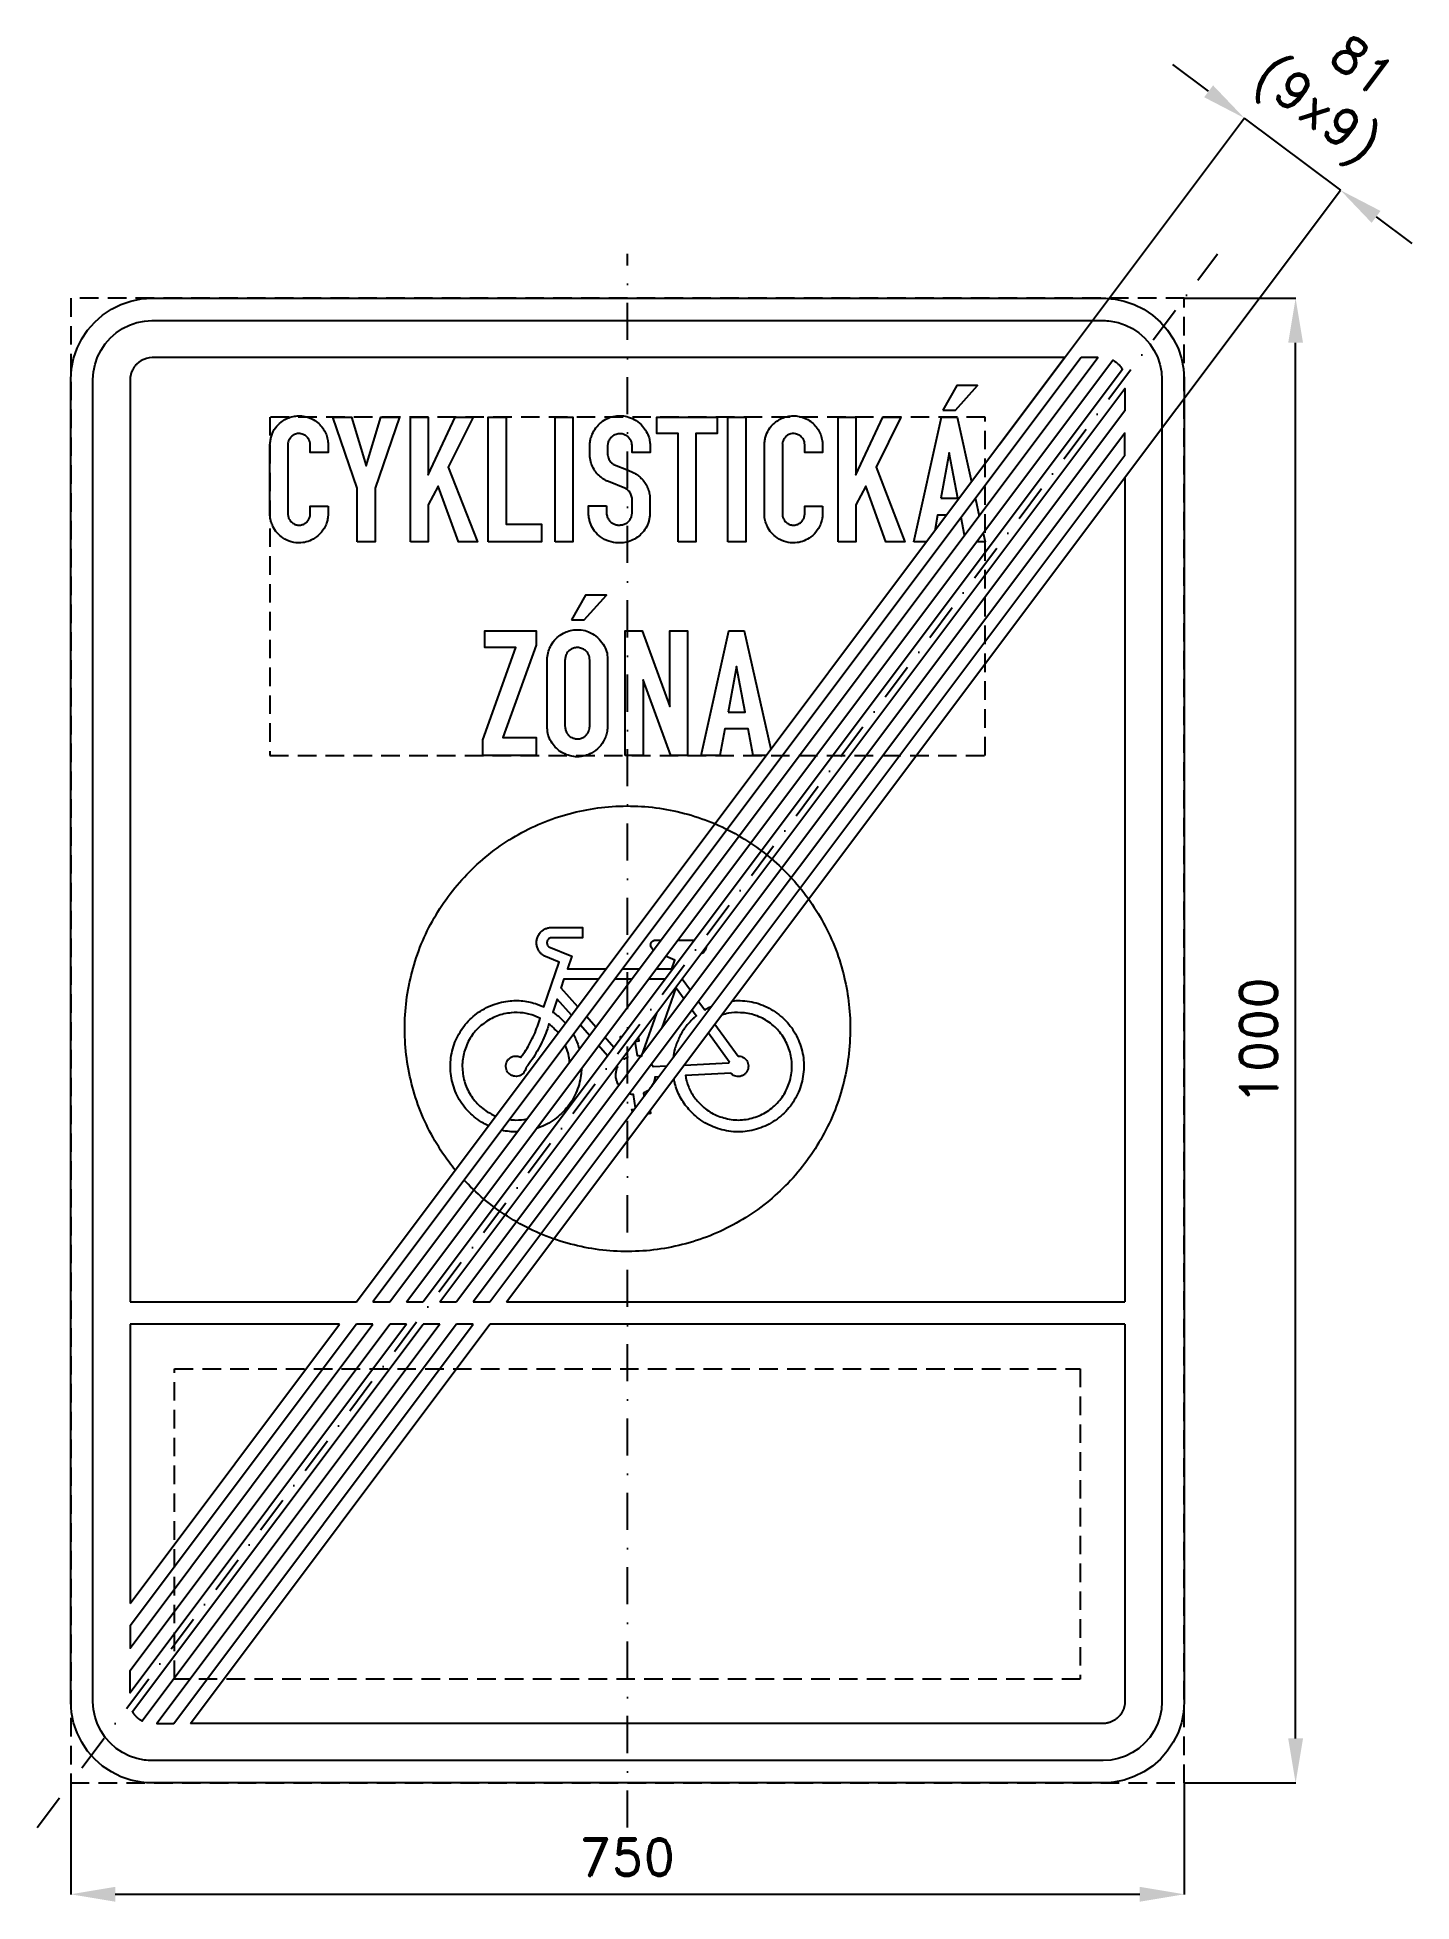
# Model space of a CAD drawing. Header units: millimetres. Extents: x -398 to 528, y -580 to 676.
import ezdxf

# ---------------------------------------------------------------- set-up
doc = ezdxf.new("R2010")
doc.units = ezdxf.units.MM
doc.header["$LTSCALE"] = 5
doc.linetypes.add('ČERCHOVANÁX2', pattern=[2, 1, -0.5, 0, -0.5])
doc.linetypes.add('ČÁRKOVANÁX2', pattern=[1.5, 1, -0.5])
doc.layers.add('Kóty', color=2, linetype='Continuous')
doc.layers.add('Značka', color=7, linetype='Continuous')
doc.styles.get("Standard").update_dxf_attribs({"font": 'romand.shx', "height": 25})
doc.dimstyles.get("Standard").update_dxf_attribs({"dimtxt": 25, "dimasz": 30, "dimexe": 0.18, "dimexo": 0.0625, "dimgap": 12.5, "dimtad": 1, "dimdec": 0, "dimzin": 0, "dimdsep": 46, "dimtxsty": 'Standard', "dimcen": 0.09, "dimadec": 0, "dimazin": 0, "dimtfac": 1, "dimtdec": 0, "dimtofl": 0, "dimtmove": 0, "dimatfit": 3, "dimfxl": 1, "dimtolj": 1, "dimtzin": 0, "dimarcsym": 0})

msp = doc.modelspace()

# ---------------------------------------------------------------- texts
at = {"layer": 'Kóty', "color": 2, "insert": (459.8, 699.2), "char_height": 25, "attachment_point": 1, "rotation": 323.1299}
msp.add_mtext_dynamic_manual_height_columns('\\pi32.16579;81\\P\\pi1.21341;(9x9)', width=97.665, gutter_width=125, heights=[0], dxfattribs=at)

# ---------------------------------------------------------------- blocks, each defined once
blk = doc.blocks.new('*D0')
at = {"layer": 'Defpoints', "color": 0, "transparency": 16777216}
for p in [(-375, -500), (375, -500), (375, -575)]:
    blk.add_point(p, dxfattribs=at)
at = {"layer": 'Kóty', "color": 0, "lineweight": -2, "transparency": 16777216}
for p, q in [((-375, -500.0625), (-375, -575.18)), ((375, -500.0625), (375, -575.18)), ((-345, -575), (345, -575))]:
    blk.add_line(p, q, dxfattribs=at)
at = {"layer": 'Kóty', "color": 0, "transparency": 16777216}
for points in [[(-345, -570), (-345, -580), (-375, -575)], [(345, -570), (345, -580), (375, -575)]]:
    blk.add_solid(points, dxfattribs=at)
at = {"layer": 'Kóty', "color": 0, "transparency": 16777216, "insert": (0, -550), "char_height": 25, "attachment_point": 5}
blk.add_mtext('\\A1;750', dxfattribs=at)
blk = doc.blocks.new('*D1')
at = {"layer": 'Defpoints', "color": 0, "transparency": 16777216}
for p in [(375, 500), (450, 500), (375, -500)]:
    blk.add_point(p, dxfattribs=at)
at = {"layer": 'Kóty', "color": 0, "lineweight": -2, "transparency": 16777216}
for p, q in [((375.0625, 500), (450.18, 500)), ((450, -470), (450, 470)), ((375.0625, -500), (450.18, -500))]:
    blk.add_line(p, q, dxfattribs=at)
at = {"layer": 'Kóty', "color": 0, "transparency": 16777216}
for points in [[(445, 470), (455, 470), (450, 500)], [(445, -470), (455, -470), (450, -500)]]:
    blk.add_solid(points, dxfattribs=at)
at = {"layer": 'Kóty', "color": 0, "transparency": 16777216, "insert": (425, 0), "char_height": 25, "attachment_point": 5, "rotation": 90}
blk.add_mtext('\\A1;1000', dxfattribs=at)

# ---------------------------------------------------------------- dimensions: what is measured, and where the dimension line sits
at = {"layer": 'Kóty'}
dim = msp.add_linear_dim(base=(450, 500), p1=(375, -500), p2=(375, 500), angle=90, dimstyle='Standard', dxfattribs=at)
dim.commit()
dim.dimension.update_dxf_attribs({"geometry": '*D1', "text_midpoint": (425, 0)})
dim = msp.add_linear_dim(base=(375, -575), p1=(-375, -500), p2=(375, -500), dimstyle='Standard', dxfattribs=at)
dim.commit()
dim.dimension.update_dxf_attribs({"geometry": '*D0', "text_midpoint": (0, -550)})

# ---------------------------------------------------------------- linework, layer by layer
at = {"layer": 'Kóty'}
for p, q in [((391.4, 639.4), (367.4, 657.4)), ((250.5, 401.6), (415.5, 621.5)), ((315.3, 353), (480.3, 572.9)), ((504.2, 554.8), (528.2, 536.8))]:
    msp.add_line(p, q, dxfattribs=at)
at = {"layer": 'Kóty', "color": 2}
msp.add_lwpolyline([(415.4, 621.3), (480.2, 572.8)], dxfattribs=at)
at = {"layer": 'Kóty'}
for points in [[(394.4, 643.4), (388.4, 635.4), (415.4, 621.4)], [(507.2, 558.8), (501.2, 550.8), (480.2, 572.8)]]:
    msp.add_solid(points, dxfattribs=at)
at = {"layer": 'Značka', "color": 6, "linetype": 'ČERCHOVANÁX2', "ltscale": 5}
msp.add_line((-397.5, -530), (397.5, 530), dxfattribs=at)
msp.add_lwpolyline([(0, -530), (0, 530)], dxfattribs=at)
at = {"layer": 'Značka', "color": 3}
for points in [[(-320, -500), (-320.2, -500), (-320.4, -500, -0.032196), (-327.5, -499.5), (-334.5, -498.1), (-341.2, -495.8), (-347.6, -492.6), (-353.5, -488.6), (-358.8, -483.9), (-363.6, -478.6), (-367.5, -472.6), (-370.7, -466.3), (-373, -459.5), (-374.5, -452.5), (-375, -445.4), (-375, -445.2), (-375, -445), (-375, 445), (-375, 445.2), (-375, 445.4), (-374.5, 452.5), (-373, 459.5), (-370.7, 466.3), (-367.5, 472.6), (-363.6, 478.5), (-358.8, 483.9), (-353.5, 488.6), (-347.6, 492.6), (-341.2, 495.8), (-334.5, 498), (-327.5, 499.5, -0.036741), (-320.4, 500), (-320.2, 500), (-320, 500), (320, 500), (320.3, 500), (320.5, 500, -0.032188), (327.6, 499.5), (334.6, 498), (341.3, 495.8), (347.7, 492.6), (353.6, 488.6), (358.9, 483.9), (363.7, 478.5), (367.6, 472.6), (370.8, 466.3), (373.1, 459.5), (374.6, 452.5), (375, 445.4), (375, 445.2), (375, 445), (375, -445), (375, -445.2), (375, -445.4), (374.5, -452.5), (373.1, -459.5), (370.8, -466.3), (367.6, -472.6), (363.6, -478.6), (358.9, -483.9), (353.6, -488.6), (347.7, -492.6), (341.3, -495.7), (334.6, -498.1), (327.6, -499.5, -0.036743), (320.5, -500), (320.3, -500), (320, -500), (-320, -500)], [(-320, -485), (-320.1, -485), (-320.3, -485, -0.032185), (-325.4, -484.6), (-330.5, -483.6), (-335.4, -481.9), (-340, -479.6), (-344.4, -476.7), (-348.2, -473.3), (-351.7, -469.4), (-354.5, -465.1), (-356.9, -460.5), (-358.5, -455.6), (-359.6, -450.5), (-360, -445.3), (-360, -445.2), (-360, -445), (-360, 445), (-360, 445.2), (-360, 445.3), (-359.6, 450.5), (-358.5, 455.5), (-356.9, 460.5), (-354.5, 465.1), (-351.7, 469.4), (-348.2, 473.3), (-344.4, 476.7), (-340, 479.6), (-335.4, 481.9), (-330.5, 483.6), (-325.4, 484.6), (-320.3, 485), (-320.1, 485), (-320, 485), (320, 485), (320.2, 485), (320.4, 485, -0.032191), (325.5, 484.6), (330.6, 483.6), (335.5, 481.9), (340.1, 479.6), (344.4, 476.7), (348.3, 473.3), (351.8, 469.4), (354.6, 465.1), (356.9, 460.5), (358.6, 455.5), (359.7, 450.5), (360, 445.3), (360, 445.2), (360, 445), (360, -445), (360, -445.2), (360, -445.3), (359.7, -450.5), (358.6, -455.6), (357, -460.5), (354.6, -465.1), (351.8, -469.4), (348.3, -473.3), (344.4, -476.7), (340.1, -479.6), (335.5, -481.9), (330.6, -483.6), (325.5, -484.7), (320.4, -485), (320.2, -485), (320, -485), (-320, -485)], [(-182.6, -176), (294.4, 460), (-320, 460), (-320.1, 460), (-320.1, 460), (-322.1, 459.9), (-324, 459.5), (-325.8, 458.8), (-327.5, 458), (-329.1, 456.9), (-330.6, 455.6), (-330.7, 455.5), (-330.7, 455.5), (-331, 455.2), (-331.3, 454.9), (-331.6, 454.5), (-331.9, 454.2), (-332.2, 453.8), (-332.5, 453.4), (-332.7, 453), (-333, 452.5), (-333.2, 452.1), (-333.4, 451.7), (-333.6, 451.2), (-333.8, 450.8), (-334, 450.3), (-334.2, 449.9), (-334.3, 449.4), (-334.5, 449), (-334.6, 448.5), (-334.7, 448), (-334.8, 447.5), (-334.9, 447.1), (-334.9, 446.6), (-335, 446.1), (-335, 445.7, 0.008592), (-335, 445.3), (-335, 445.2), (-335, 445.1), (-335, 445.1), (-335, 445), (-335, -176)], [(-201.7, 360), (-201.7, 354.1), (-201.7, 353.9), (-201.7, 353.6, -0.058395), (-202.1, 350.6, -0.04352), (-203, 347.7, -0.074594), (-206.1, 342.5, -0.081624), (-210.7, 338.5, -0.069971), (-215.1, 336.2, -0.069174), (-220, 335.3, -0.086255), (-226.4, 335.9, -0.086656), (-232.2, 338.7, -0.070136), (-236, 342, -0.067916), (-238.8, 346.3, -0.047371), (-240.1, 349.5, -0.050891), (-240.7, 352.9), (-240.7, 353.3), (-240.8, 353.7), (-240.8, 401.6), (-240.7, 401.9), (-240.7, 402.2, -0.02564), (-240.3, 405, -0.037676), (-239.6, 407.8, -0.07824), (-237.1, 412.7, -0.077449), (-233.2, 416.6, -0.055464), (-229.9, 418.7, -0.051639), (-226.2, 420.1, -0.050433), (-222.4, 420.7, -0.052933), (-218.5, 420.6, -0.06598), (-213.8, 419.3, -0.064102), (-209.6, 416.9, -0.055946), (-206.5, 414.1, -0.058597), (-204.1, 410.7, -0.054984), (-202.5, 407, -0.050286), (-201.8, 403.1), (-201.7, 402.6), (-201.7, 402.2), (-201.7, 396), (-213.7, 396), (-213.7, 401.7), (-213.7, 402, 0.010744), (-213.7, 402.4, 0.065469), (-214.2, 404, 0.058071), (-215, 405.5, 0.075686), (-216.5, 407.2, 0.08205), (-218.5, 408.3, 0.103145), (-221.4, 408.9, 0.106124), (-224.3, 408.2, 0.080076), (-226.1, 407.1, 0.074147), (-227.5, 405.4, 0.056539), (-228.3, 403.9, 0.053196), (-228.7, 402.3, 0.007479), (-228.7, 401.9), (-228.8, 401.6), (-228.8, 354.8), (-228.8, 354.6), (-228.7, 354.3, 0.059865), (-228.4, 352.4, 0.064006), (-227.5, 350.7, 0.083803), (-225.9, 348.9, 0.087799), (-223.8, 347.7, 0.089764), (-221.4, 347.2, 0.089114), (-219, 347.5, 0.078265), (-217, 348.5, 0.073524), (-215.5, 349.9, 0.068922), (-214.3, 351.7, 0.069944), (-213.7, 353.7, 0.008136), (-213.7, 354), (-213.7, 354.3), (-213.7, 360), (-201.7, 360)], [(-14.2, 360.1), (-14.2, 355.6), (-14.2, 355.4), (-14.1, 355.1, 0.067839), (-13.6, 352.7, 0.080268), (-12.4, 350.5, 0.070822), (-11, 349, 0.06848), (-9.2, 348, 0.072225), (-7, 347.3, 0.059819), (-4.6, 347.3, 0.062313), (-2.3, 347.8, 0.080555), (-0.2, 348.8, 0.082217), (1.5, 350.5, 0.072872), (2.6, 352.7, 0.024106), (2.8, 353.4, 0.024244), (3, 354.1, 0.007534), (3, 354.5), (3.1, 354.8), (3.1, 364.6), (3.1, 365, 0.012192), (3.1, 365.3, 0.0575), (2.8, 366.8, 0.041293), (2.2, 368.1, 0.041758), (1.5, 369.4, 0.055544), (0.5, 370.6, 0.037058), (-0.3, 371.2, 0.031309), (-1.1, 371.7, 0.008655), (-1.4, 371.9), (-1.8, 372), (-12.7, 376.5), (-13, 376.6), (-13.3, 376.7, -0.037025), (-15.2, 377.6, -0.028658), (-17, 378.8, -0.04762), (-20.1, 381.5, -0.053381), (-22.5, 384.7, -0.061657), (-24.4, 388.8, -0.062525), (-25.3, 393.2), (-25.3, 393.6), (-25.4, 393.9), (-25.4, 401.1), (-25.3, 401.7, -0.007998), (-25.3, 402.3, -0.052118), (-24.8, 405.4, -0.041817), (-23.7, 408.4, -0.059291), (-21.3, 412.7, -0.064888), (-17.8, 416.3, -0.070469), (-13.4, 419.1, -0.069026), (-8.3, 420.6, -0.059157), (-3.8, 420.8, -0.059494), (0.6, 420, -0.073684), (5.8, 417.6, -0.072354), (10.1, 413.9, -0.05872), (12.7, 410.2, -0.059705), (14.5, 406, -0.025327), (14.9, 404.1, -0.025631), (15.1, 402.3), (15.2, 401.9), (15.2, 401.5), (15.2, 396), (3.2, 396), (3.2, 400.6), (3.2, 400.8), (3.1, 401, 0.026949), (2.9, 402.5, 0.049636), (2.4, 403.9, 0.084181), (1.2, 405.8, 0.070669), (-0.5, 407.3, 0.066962), (-2.5, 408.3, 0.070667), (-4.6, 408.7, 0.096873), (-7.7, 408.3, 0.097771), (-10.4, 406.8, 0.080392), (-12.1, 405, 0.0883), (-13.1, 402.8, 0.027244), (-13.2, 402, 0.01392), (-13.4, 401.2), (-13.4, 400.9), (-13.4, 400.7), (-13.4, 395.2), (-13.4, 395), (-13.4, 394.8, 0.04356), (-13.1, 393.2, 0.048674), (-12.5, 391.6, 0.04846), (-11.7, 390.3, 0.049306), (-10.7, 389.1, 0.030235), (-10, 388.6, 0.034762), (-9.3, 388.1), (-9, 388), (-8.7, 387.8), (0.4, 384.2), (0.7, 384), (0.9, 383.9, 0.007022), (2.9, 383.1, -0.023412), (4.8, 382.1, -0.04641), (7.2, 380.6, -0.037082), (9.3, 378.7, -0.042541), (11.6, 376, -0.047681), (13.3, 373, -0.047349), (14.5, 369.7, -0.041078), (15.1, 366.2), (15.1, 365.9), (15.1, 365.6), (15.1, 355), (15.1, 354.8), (15.1, 354.5, -0.015256), (14.8, 352.2, -0.028871), (14.3, 349.8, -0.069935), (12.4, 345.2, -0.066409), (9.3, 341.3, -0.060061), (5.7, 338.4, -0.058509), (1.6, 336.4, -0.060313), (-3, 335.3, -0.058899), (-7.8, 335.3, -0.077487), (-14, 336.9, -0.082892), (-19.4, 340.3, -0.070865), (-22.9, 344.3, -0.07271), (-25.1, 349, -0.034908), (-25.8, 351.6, -0.026616), (-26.2, 354.2), (-26.2, 354.5), (-26.2, 354.8), (-26.2, 360.1), (-14.2, 360.1)], [(131.3, 360), (131.3, 354.1), (131.3, 353.9), (131.3, 353.6, -0.058395), (130.9, 350.6, -0.04352), (130, 347.7, -0.074594), (126.9, 342.5, -0.081624), (122.3, 338.5, -0.069971), (117.9, 336.2, -0.069174), (113, 335.3, -0.086255), (106.6, 335.9, -0.086656), (100.8, 338.7, -0.070136), (97, 342, -0.067916), (94.2, 346.3, -0.047371), (92.9, 349.5, -0.050891), (92.3, 352.9), (92.3, 353.3), (92.3, 353.7), (92.3, 401.6), (92.3, 401.9), (92.3, 402.2, -0.02564), (92.7, 405, -0.037676), (93.4, 407.8, -0.07824), (95.9, 412.7, -0.077449), (99.8, 416.6, -0.055464), (103.1, 418.7, -0.051639), (106.8, 420.1, -0.050433), (110.6, 420.7, -0.052933), (114.5, 420.6, -0.06598), (119.2, 419.3, -0.064102), (123.4, 416.9, -0.055946), (126.5, 414.1, -0.058597), (128.9, 410.7, -0.054984), (130.5, 407, -0.050286), (131.3, 403.1), (131.3, 402.6), (131.4, 402.2), (131.4, 396), (119.4, 396), (119.4, 401.7), (119.3, 402, 0.010744), (119.3, 402.4, 0.065469), (118.9, 404, 0.058071), (118, 405.5, 0.075686), (116.5, 407.2, 0.08205), (114.5, 408.3, 0.103145), (111.6, 408.9, 0.106124), (108.7, 408.2, 0.080076), (106.9, 407.1, 0.074147), (105.5, 405.4, 0.056539), (104.8, 403.9, 0.053196), (104.3, 402.3, 0.007479), (104.3, 401.9), (104.3, 401.6), (104.3, 354.8), (104.3, 354.6), (104.3, 354.3, 0.059865), (104.7, 352.4, 0.064006), (105.5, 350.7, 0.083803), (107.1, 348.9, 0.087799), (109.2, 347.7, 0.089764), (111.6, 347.2, 0.089114), (114, 347.5, 0.078265), (116, 348.5, 0.073524), (117.6, 349.9, 0.068922), (118.7, 351.7, 0.069944), (119.3, 353.7, 0.008136), (119.3, 354), (119.4, 354.3), (119.4, 360), (131.3, 360)], [(-54.1, 257.2), (-54.1, 257.5), (-54, 257.9, -0.051733), (-53.2, 262.3, -0.060089), (-51.4, 266.4, -0.071623), (-48.3, 270.6, -0.067964), (-44.1, 273.8, -0.054468), (-40.3, 275.6, -0.054174), (-36.2, 276.6, -0.065511), (-31.1, 276.6, -0.06822), (-26.2, 275.3, -0.076783), (-21.2, 272.4, -0.070462), (-17.2, 268.1, -0.068132), (-14.5, 263.4, -0.084708), (-13.5, 258.2), (-13.4, 257.8), (-13.4, 257.5), (-13.4, 210.8), (-13.5, 210.5), (-13.5, 210.1, -0.037757), (-14.1, 206.5, -0.046576), (-15.4, 203.1, -0.086539), (-19, 197.6, -0.087936), (-24.3, 193.6, -0.067419), (-28.8, 191.8, -0.062799), (-33.7, 191.2, -0.062156), (-38.7, 191.8, -0.066089), (-43.3, 193.6, -0.060309), (-47, 196.1, -0.055632), (-50, 199.4, -0.060039), (-52.5, 203.5, -0.070804), (-53.8, 208, -0.015083), (-53.9, 209.2, -0.007369), (-54, 210.3), (-54.1, 210.6), (-54.1, 210.9), (-54.1, 257.2)], [(-42.1, 256.5), (-42.1, 211.6), (-42, 211.3), (-42, 211, 0.058221), (-41.5, 208.7, 0.076978), (-40.4, 206.6, 0.089876), (-38.6, 204.7, 0.086069), (-36.2, 203.6, 0.08551), (-33.6, 203.2, 0.083498), (-31, 203.7, 0.074202), (-28.9, 204.8, 0.073683), (-27.3, 206.4, 0.055029), (-26.3, 207.9, 0.05284), (-25.7, 209.6, 0.024347), (-25.5, 210.3, 0.028182), (-25.5, 211, 0.00831), (-25.4, 211.3), (-25.4, 211.6), (-25.4, 256.7), (-25.5, 257), (-25.5, 257.3, 0.056566), (-25.9, 259.2, 0.065536), (-26.8, 261, 0.089016), (-28.6, 262.9, 0.083857), (-30.9, 264.2, 0.086281), (-33.6, 264.7, 0.086475), (-36.3, 264.3, 0.07759), (-38.5, 263.2, 0.081786), (-40.3, 261.6, 0.055709), (-41.1, 260.1, 0.047237), (-41.7, 258.6, 0.022196), (-41.9, 257.8, 0.025938), (-42, 257), (-42, 256.8), (-42.1, 256.5)], [(-126.4, -191), (-326.9, -458.3), (-326.9, -458.3), (-326.9, -458.3), (-327.1, -458.2), (-327.2, -458.2), (-327.4, -458.1), (-327.5, -458), (-327.9, -457.7, -0.009149), (-328.4, -457.5, -0.01018), (-328.8, -457.2, -0.008857), (-329.1, -456.9, -0.008681), (-329.5, -456.6, -0.009619), (-329.9, -456.3, -0.009), (-330.3, -455.9, -0.006775), (-330.6, -455.6, -0.00676), (-330.9, -455.3, -0.008958), (-331.3, -454.9, -0.009577), (-331.6, -454.5, -0.008623), (-331.9, -454.2, -0.008716), (-332.2, -453.8, -0.009865), (-332.5, -453.4, -0.00876), (-332.7, -453), (-333, -452.5), (-333.1, -452.4), (-333.1, -452.2), (-333.2, -452.1), (-333.3, -452), (-333.3, -452), (-333.3, -451.9), (-137.6, -191)], [(335, -191), (335, -445), (335, -445.1), (335, -445.1), (335, -445.2), (335, -445.3), (335, -445.7), (335, -446.1), (334.9, -446.6), (334.9, -447.1), (334.8, -447.5), (334.7, -448), (334.6, -448.5), (334.5, -449), (334.3, -449.4), (334.2, -449.9), (334, -450.3), (333.8, -450.8), (333.7, -451.2), (333.4, -451.7), (333.2, -452.1), (333, -452.5), (332.7, -453), (332.5, -453.4), (332.2, -453.8), (331.9, -454.2), (331.6, -454.5), (331.3, -454.9), (331, -455.3), (330.6, -455.6), (330.3, -455.9), (329.9, -456.3), (329.5, -456.6), (329.2, -456.9), (328.8, -457.2), (328.4, -457.5), (328, -457.7), (327.5, -458), (327.1, -458.2), (326.7, -458.4), (326.2, -458.7), (325.8, -458.8), (325.4, -459), (324.9, -459.2), (324.4, -459.3), (324, -459.5), (323.5, -459.6), (323, -459.7), (322.5, -459.8), (322.1, -459.9), (321.6, -459.9), (321.1, -460, -0.006886), (320.7, -460, -0.007522), (320.3, -460), (320.2, -460), (320.1, -460), (320.1, -460), (320, -460), (-294.4, -460)]]:
    msp.add_lwpolyline(points, format="xyb", dxfattribs=at)
at = {"layer": 'Značka', "color": 6, "linetype": 'ČÁRKOVANÁX2', "ltscale": 2.5}
for points in [[(-375, -500), (375, -500), (375, 500), (-375, 500)], [(-240.8, 192), (240.8, 192), (240.8, 420), (-240.8, 420)]]:
    msp.add_lwpolyline(points, close=True, dxfattribs=at)
at = {"layer": 'Značka', "color": 3}
for points in [[(305.6, 460), (-171.4, -176)], [(-160.1, -176), (316.9, 460), (305.6, 460)], [(-148.9, -176), (326.9, 458.3), (326.9, 458.3), (326.9, 458.3), (327.1, 458.2), (327.2, 458.2), (327.4, 458.1), (327.5, 458), (328, 457.7), (328.4, 457.5), (328.8, 457.2), (329.2, 456.9), (329.5, 456.6), (329.9, 456.3), (330.3, 455.9), (330.6, 455.6), (331, 455.3), (331.3, 454.9), (331.6, 454.5), (331.9, 454.2), (332.2, 453.8), (332.5, 453.4), (332.7, 453), (333, 452.5), (333.1, 452.4), (333.2, 452.2), (333.2, 452.1), (333.3, 452), (333.3, 452), (333.3, 451.9)], [(333.3, 451.9), (-137.6, -176)], [(212.3, 424.7), (220.9, 424.7), (235.8, 441.3), (221.8, 441.3), (212.3, 424.7)], [(-126.4, -176), (335, 439.2), (335, 424.2)], [(-182.1, 336), (-182, 372), (-198.5, 420), (-185.8, 420), (-176, 387.1), (-166.2, 420), (-153.5, 420), (-170, 372), (-170, 336), (-182.1, 336)], [(-146.2, 336), (-146.2, 420), (-134.2, 420), (-134.2, 381.1), (-116.1, 420), (-104, 420), (-120.7, 386.3), (-101.1, 336), (-113.9, 336), (-127.4, 373.4), (-134.2, 360.8), (-134.2, 336), (-146.2, 336)], [(335, 424.2), (-115.1, -176)], [(-93.8, 336), (-93.8, 420), (-81.8, 420), (-81.8, 347.9), (-57.8, 347.9), (-57.8, 336), (-93.8, 336)], [(-48.7, 336), (-48.7, 420), (-36.7, 420), (-36.7, 336), (-48.7, 336)], [(34.1, 336), (34.1, 408.8), (19.8, 408.8), (19.8, 420), (60.3, 420), (60.3, 408.8), (46.1, 408.8), (46.1, 336), (34.1, 336)], [(67.7, 336), (67.7, 420), (79.7, 420), (79.7, 336), (67.7, 336)], [(141.9, 336), (141.9, 420), (153.8, 420), (153.8, 381.1), (171.9, 420), (184, 420), (167.4, 386.3), (186.9, 336), (174.1, 336), (160.6, 373.4), (153.8, 360.8), (153.8, 336), (141.9, 336)], [(192.8, 336), (211.5, 420), (222, 420), (231.7, 376.4)], [(-92.6, -176), (335, 394.2), (335, 409.2), (-103.9, -176)], [(211, 365.3), (222.5, 365.3), (216.7, 395.9), (211, 365.3)], [(-81.4, -176), (335, 379.2), (335, -176)], [(234.3, 364.9), (236.9, 353.3)], [(214.9, 354), (208.9, 354), (206.9, 343.3)], [(227.1, 340.4), (224.8, 352.3)], [(239.5, 341.8), (240.8, 336), (235.1, 336)], [(201.4, 336), (192.8, 336)], [(-37.7, 283.5), (-29.1, 283.5), (-14.2, 300.1), (-28.2, 300.1), (-37.7, 283.5)], [(-97.5, 192), (-97.5, 202.6), (-75.1, 264.7), (-96.1, 264.7), (-96.1, 276), (-61.4, 276), (-61.4, 266.3), (-84, 204.1), (-61.4, 204.1), (-61.4, 192), (-97.5, 192)], [(-1.5, 192), (-1.5, 276), (9.9, 276), (28.5, 225), (28.5, 276), (40.5, 276), (40.5, 192), (29.3, 192), (10.5, 242.9), (10.5, 192), (-1.5, 192)], [(49.6, 192), (68.2, 276), (78.7, 276), (96.6, 196.2)], [(67.8, 221.3), (79.2, 221.3), (73.5, 251.9), (67.8, 221.3)], [(93.4, 192), (84.7, 192), (81.3, 210), (65.6, 210), (62.2, 192), (49.6, 192)], [(-335, -176), (-182.6, -176)], [(-171.4, -176), (-160.1, -176)], [(-148.9, -176), (-137.6, -176)], [(-126.4, -176), (-115.1, -176)], [(-103.9, -176), (-92.6, -176)], [(-81.4, -176), (335, -176)], [(-193.9, -191), (-335, -191)], [(-148.9, -191), (-335, -439.2), (-335, -424.2), (-160.1, -191)], [(-182.6, -191), (-335, -394.2), (-335, -409.2), (-171.4, -191)], [(-335, -379.2), (-193.9, -191)], [(-335, -191), (-335, -379.2)], [(-115.1, -191), (-316.9, -460), (-305.6, -460)], [(-305.6, -460), (-103.9, -191)], [(-294.4, -460), (-92.6, -191)], [(-171.4, -191), (-182.6, -191)], [(-148.9, -191), (-160.1, -191)], [(-126.4, -191), (-137.6, -191)], [(-103.9, -191), (-115.1, -191)], [(335, -191), (-92.6, -191)]]:
    msp.add_lwpolyline(points, dxfattribs=at)
at = {"layer": 'Značka', "color": 5}
for points in [[(-116, -87.2, -0.012012), (-120.2, -81.8, -0.034417), (-130.9, -65.3, -0.034417), (-139.4, -47.6, -0.034417), (-145.4, -28.9, -0.034417), (-149, -9.6, -0.034417), (-150, 10, -0.034417), (-148.5, 29.5, -0.034417), (-144.4, 48.7, -0.034417), (-137.9, 67.2, -0.034417), (-128.9, 84.7, -0.034417), (-117.8, 100.9, -0.034417), (-104.7, 115.4, -0.034417), (-89.8, 128.2, -0.034417), (-73.3, 138.9, -0.034417), (-55.6, 147.4, -0.034417), (-36.9, 153.4, -0.034417), (-17.6, 157, -0.034416), (2, 158, -0.034417), (21.5, 156.5, -0.034418), (40.7, 152.4, -0.034416), (59.2, 145.9, -0.034417), (76.7, 136.9, -0.034418), (92.9, 125.8, -0.034406), (107.4, 112.7, -0.034414), (120.2, 97.8, -0.034487), (130.9, 81.3, -0.034419), (139.4, 63.6, -0.034076), (145.4, 44.9, -0.032791), (148.9, 26.6, -0.034265), (150, 8)], [(-93.7, -57.4, -0.02214), (-97, -55.7, -0.073298), (-106.7, -48.2, -0.073282), (-114, -38.3, -0.073262), (-118.2, -26.8, -0.073298), (-119.2, -14.6, -0.0733), (-116.7, -2.6, -0.073253), (-111.1, 8.3, -0.073483), (-102.7, 17.2, -0.073339), (-92.2, 23.5, -0.071983), (-80.3, 26.6, -0.05954), (-70.4, 26.7, -0.064817), (-60.9, 24.5, -0.013013), (-58.6, 23.6, -0.004339), (-56.3, 22.7), (-46, 52.9), (-56.4, 57.2), (-56.8, 57.5, -0.010048), (-57.2, 57.8, -0.052327), (-58.7, 59.1, -0.052465), (-59.9, 60.8, -0.06528), (-60.9, 63.1, -0.065232), (-61.2, 65.6, -0.065097), (-61, 68.2, -0.064967), (-60.2, 70.5, -0.064622), (-58.8, 72.7, -0.063433), (-56.9, 74.4, -0.052513), (-55.1, 75.4, -0.05726), (-53.2, 76, -0.01143), (-52.7, 76.1, -0.003811), (-52.2, 76.2), (-30.4, 76.2), (-30.4, 69.3), (-51.3, 69.3), (-51.4, 69.3), (-51.6, 69.3, 0.051726), (-52.2, 69.1, 0.05185), (-52.8, 68.8, 0.064517), (-53.4, 68.2, 0.064469), (-53.9, 67.6, 0.064338), (-54.2, 66.8, 0.064214), (-54.3, 66, 0.063867), (-54.2, 65.2, 0.062688), (-53.9, 64.4, 0.051901), (-53.6, 63.8, 0.056601), (-53.1, 63.4), (-53, 63.3), (-52.9, 63.2), (-37.4, 56.8), (-40.3, 48.4), (-14.3, 48.4)], [(17.5, 60.8, -0.010098), (17.3, 61, -0.057978), (16.3, 62.3, -0.081427), (15.7, 63.7, -0.056687), (15.6, 64.6, -0.073948), (15.7, 65.4, -0.07846), (16.1, 66.2, -0.073316), (16.6, 66.8, -0.06056), (17.2, 67.2, -0.066457), (17.8, 67.5, -0.013337), (18, 67.5), (18.1, 67.6), (22.6, 67.6)], [(52.9, 63.1, -0.009808), (52.9, 62.9, -0.086845), (52.6, 61.5, -0.072595), (51.9, 60.2, -0.058175), (51.1, 59.3, -0.065834), (50.1, 58.6, -0.01327), (49.8, 58.5, -0.004415), (49.5, 58.4), (49.4, 58.3)], [(-37.7, 17.2), (-47.3, 27.9), (-50.2, 19.2, -0.003813), (-48.3, 17.7, -0.011436), (-46.3, 16.2, -0.038352), (-41.8, 11.8)], [(70.7, 26.8, -0.031156), (75.9, 26.9, -0.07532), (88.2, 24.9, -0.075262), (99.4, 19.3, -0.075145), (108.7, 11, -0.074694), (115.1, 0.3, -0.074518), (118.5, -11.7, -0.07459), (118.2, -24.2, -0.074573), (114.6, -36.1, -0.07453), (107.7, -46.5, -0.074566), (98.2, -54.6, -0.074572), (86.8, -59.7, -0.074518), (74.5, -61.5, -0.074745), (62.1, -59.6, -0.074612), (50.8, -54.5, -0.073239), (41.4, -46.3, -0.060571), (35.5, -38.1, -0.065919), (32, -28.8, -0.013247), (31.4, -26.4, -0.001122), (31.3, -25.8, -0.001122)], [(47.9, 26.4), (52, 20.7, -0.003881), (54.2, 21.9, -0.01164), (56.4, 23, -0.001965), (56.7, 23.1, -0.001965)], [(-68.2, -18), (-68.3, -18.4, -0.011677), (-68.4, -18.8, -0.060397), (-68.9, -20.2, -0.060797), (-69.7, -21.6, -0.07555), (-71.1, -22.9, -0.075491), (-72.9, -23.8, -0.075374), (-74.8, -24.1, -0.074921), (-76.7, -23.9, -0.074745), (-78.5, -23.2, -0.074817), (-80.1, -22, -0.0748), (-81.2, -20.4, -0.074757), (-81.8, -18.6, -0.074794), (-81.9, -16.6, -0.0748), (-81.5, -14.7, -0.074744), (-80.5, -13, -0.074972), (-79.1, -11.7, -0.07484), (-77.4, -10.8, -0.073464), (-75.5, -10.4, -0.060756), (-73.9, -10.5, -0.066117), (-72.4, -10.9, -0.013288), (-72.1, -11.1), (-71.7, -11.2, 0.001245), (-70.9, -10, 0.003737), (-70, -8.8, 0.019543), (-66.9, -3.9, 0.018873), (-64.1, 1.3, 0.019567), (-61.7, 6.7, 0.021677), (-59.8, 12.2, 0.004275), (-59.3, 13.6, 0.001425), (-58.9, 15, 0.003787), (-60.7, 15.8, 0.011359), (-62.6, 16.6, 0.058837), (-70.3, 18.6, 0.059181), (-78.3, 18.7, 0.073557), (-88, 16.5, 0.073503), (-96.7, 11.6, 0.073385), (-103.9, 4.7, 0.07295), (-108.7, -4.1, 0.072776), (-111.1, -13.7, 0.072836), (-110.6, -23.7, 0.072833), (-107.6, -33.2, 0.072809), (-102, -41.4, 0.072812), (-94.4, -47.9, 0.046393), (-88.7, -50.8, 0.046393)], [(19.5, 18.5), (9.3, -10.7), (9.2, -10.7), (9.1, -10.7, 0.010689), (8.6, -10.5, 0.010307), (8.1, -10.4, 0.010693), (7.5, -10.3, 0.011856), (7, -10.2), (6.9, -10.2), (6.8, -10.2), (5.2, -0.5), (7.8, -0.1), (7.4, 2.3)], [(43.6, 20.6), (46.4, 16.7, 0.003002), (44.9, 15.4, 0.009008), (43.5, 14.1, 0.046722), (38.5, 8.3, 0.045586), (34.7, 1.6, 0.04705), (31.9, -5.6, 0.039992), (30.8, -11.5, 0.039992)], [(74.5, -10.4), (74.9, -10.4, -0.011672), (75.2, -10.4, -0.060371), (76.8, -10.8, -0.060767), (78.2, -11.4, -0.075517), (79.7, -12.7, -0.075468), (80.8, -14.3, -0.075338), (81.4, -16.1, -0.074866), (81.4, -18.1, -0.074723), (80.9, -20, -0.074792), (79.9, -21.6, -0.074735), (78.5, -23, -0.074941), (76.8, -23.8, -0.074807), (74.8, -24.2, -0.073432), (72.9, -24, -0.060728), (71.4, -23.4, -0.066088), (70.2, -22.5, -0.013283), (69.9, -22.3), (69.6, -22), (39, -23.5, 0.003847), (39.4, -25.5, 0.011539), (39.9, -27.5, 0.059723), (43, -35, 0.060098), (47.8, -41.5, 0.074689), (55.6, -48.1, 0.074632), (64.9, -52, 0.074514), (74.9, -53.5, 0.074068), (84.9, -51.9, 0.073894), (94.1, -47.7, 0.073965), (101.7, -41.1, 0.073948), (107.3, -32.6, 0.073906), (110.3, -23, 0.073942), (110.5, -12.8, 0.073946), (107.8, -3.1, 0.073894), (102.6, 5.6, 0.074123), (95.2, 12.4, 0.073985), (86.2, 17, 0.07262), (76.2, 18.8, 0.060063), (68.1, 18.4, 0.037518), (63.6, 17.2, 0.037518)], [(150, 8), (150, 7), (150, 6, -0.032167), (148.5, -13.5, -0.035723), (144.4, -32.7, -0.036666), (137.9, -51.3, -0.034754), (128.9, -68.7, -0.034039), (117.8, -84.9, -0.034453), (104.7, -99.4, -0.034561), (89.8, -112.2, -0.034427), (73.3, -122.9, -0.034389), (55.6, -131.4, -0.034418), (36.9, -137.4, -0.034423), (17.6, -141, -0.034417), (-2, -142, -0.034416), (-21.5, -140.5, -0.034417), (-40.7, -136.4, -0.034417), (-59.2, -129.9, -0.034417), (-76.7, -120.9, -0.034417), (-92.9, -109.8, -0.034417), (-107.4, -96.7, -0.006285), (-109.9, -94.1, -0.006285)], [(-46.7, 5.2, 0.037235), (-49.9, 8.6, 0.012926), (-51.3, 9.9, 0.00431), (-52.9, 11.2, -0.001297), (-53.4, 9.6, -0.003891), (-53.9, 8, -0.020345), (-56.3, 1.9, -0.019651), (-59.2, -4.1, -0.020372), (-62.5, -9.9, -0.022566), (-66.2, -15.4, -0.004451), (-67.2, -16.7, -0.001484), (-68.2, -18)], [(-36.4, 4, -0.02309), (-34.7, 0.6, -0.04012), (-32.4, -5.7, -0.04012)], [(-39, -14.5, 0.000501), (-39, -14.4, 0.071512), (-41.2, -4.7, 0.011786), (-41.8, -3.2)], [(-0.5, -8.2), (0, -11.3), (-0.1, -11.3), (-0.3, -11.4, 0.01025), (-0.7, -11.6, 0.009883), (-1.1, -11.9, 0.010253), (-1.6, -12.1, 0.011368), (-2, -12.4), (-2.1, -12.5), (-2.2, -12.5), (-3.1, -11.6)], [(-30.9, -18.7, -0.02888), (-31.4, -23.5, -0.073865), (-34.7, -35.3, -0.073427), (-41.2, -45.6, -0.073251), (-50.3, -53.9, -0.073178), (-61.3, -59.2)], [(-5.8, -30.3, -0.008766), (-6, -29.9, -0.062616), (-7.3, -27, -0.061036), (-7.8, -24, -0.050426), (-7.7, -21.5, -0.055092), (-7.1, -19.1, -0.010985), (-6.9, -18.5, -0.003662), (-6.6, -17.9), (-7.3, -17.2)], [(21, -24.4), (18.5, -24.6, -0.003624), (18.4, -25.3, -0.010879), (18.3, -25.9, -0.056133), (17.5, -28.6, -0.055073), (16.1, -31, -0.056709), (14.3, -33.1, -0.062304), (12, -34.7, -0.01253), (11.4, -35, -0.004179), (10.8, -35.3), (11.2, -37.6)], [(26.4, -17.3), (17.3, -17.7), (17.3, -17.6), (17.2, -17.4, 0.015395), (16.8, -16.7, 0.014855), (16.4, -16.1, 0.006215), (16.3, -15.8)], [(68.6, -14), (68.5, -14), (68.5, -14.1, 0.010337), (68.4, -14.3, 0.009967), (68.3, -14.6, 0.010341), (68.2, -14.8, 0.011465), (68.1, -15.1), (68.1, -15.1), (68, -15.2), (38.5, -16.7, -0.000938), (38.5, -16.2, -0.000938)], [(5.4, -45.3), (4, -36.4), (3.4, -36.3, -0.009643), (2.8, -36.2, -0.032246), (1.2, -35.9)], [(-74.3, -61.5, -0.062494), (-84.7, -60.4)], [(-79.3, -53.2, 0.028137), (-75.4, -53.5, 0.057218), (-67.6, -52.7, 0.057218)]]:
    msp.add_lwpolyline(points, format="xyb", dxfattribs=at)
for points in [[(33.8, 67.6), (45.1, 67.6)], [(19.4, 48.4), (29.9, 48.4), (32, 54.2), (25.7, 56.8)], [(-33.5, 22.8), (-44.7, 35.4), (-42.6, 41.5), (-19.5, 41.5)], [(-8.2, 41.5), (3, 41.5)], [(-3.1, 48.4), (8.2, 48.4)], [(14.3, 41.5), (25.5, 41.5)], [(36.9, 41.6), (42.4, 34)], [(23.4, 8.7), (32.8, 35.6)], [(32.8, 35.6), (38.1, 28.2)], [(-21.3, 9.1), (-27.4, 15.9)], [(-25.5, 3.4), (-31.6, 10.3)], [(-9.1, -4.7), (-15.2, 2.2)], [(-3.6, 2.7), (-4.9, 2.5), (-4.7, 1.3)], [(54.6, 5.3), (68.6, -14)], [(58.9, 11.1), (74.5, -10.4)], [(-13.4, -10.3), (-19.5, -3.4)], [(3.3, -48.1), (3, -46.5), (4.7, -46.3)], [(15.3, -47.1), (15.6, -49.1), (13.5, -49.5)]]:
    msp.add_lwpolyline(points, dxfattribs=at)
at = {"layer": 'Značka', "color": 6, "linetype": 'ČÁRKOVANÁX2', "ltscale": 2.5}
msp.add_lwpolyline([(-305, -430), (-305, -221), (305, -221), (305, -430), (-305, -430)], dxfattribs=at)

msp.set_redraw_order([(e.dxf.handle, doc.entitydb.next_handle()) for e in msp.query("TEXT MTEXT ATTDEF DIMENSION ARC_DIMENSION")])  # texts and dimensions are drawn at this point

doc.saveas('drawing.dxf')
